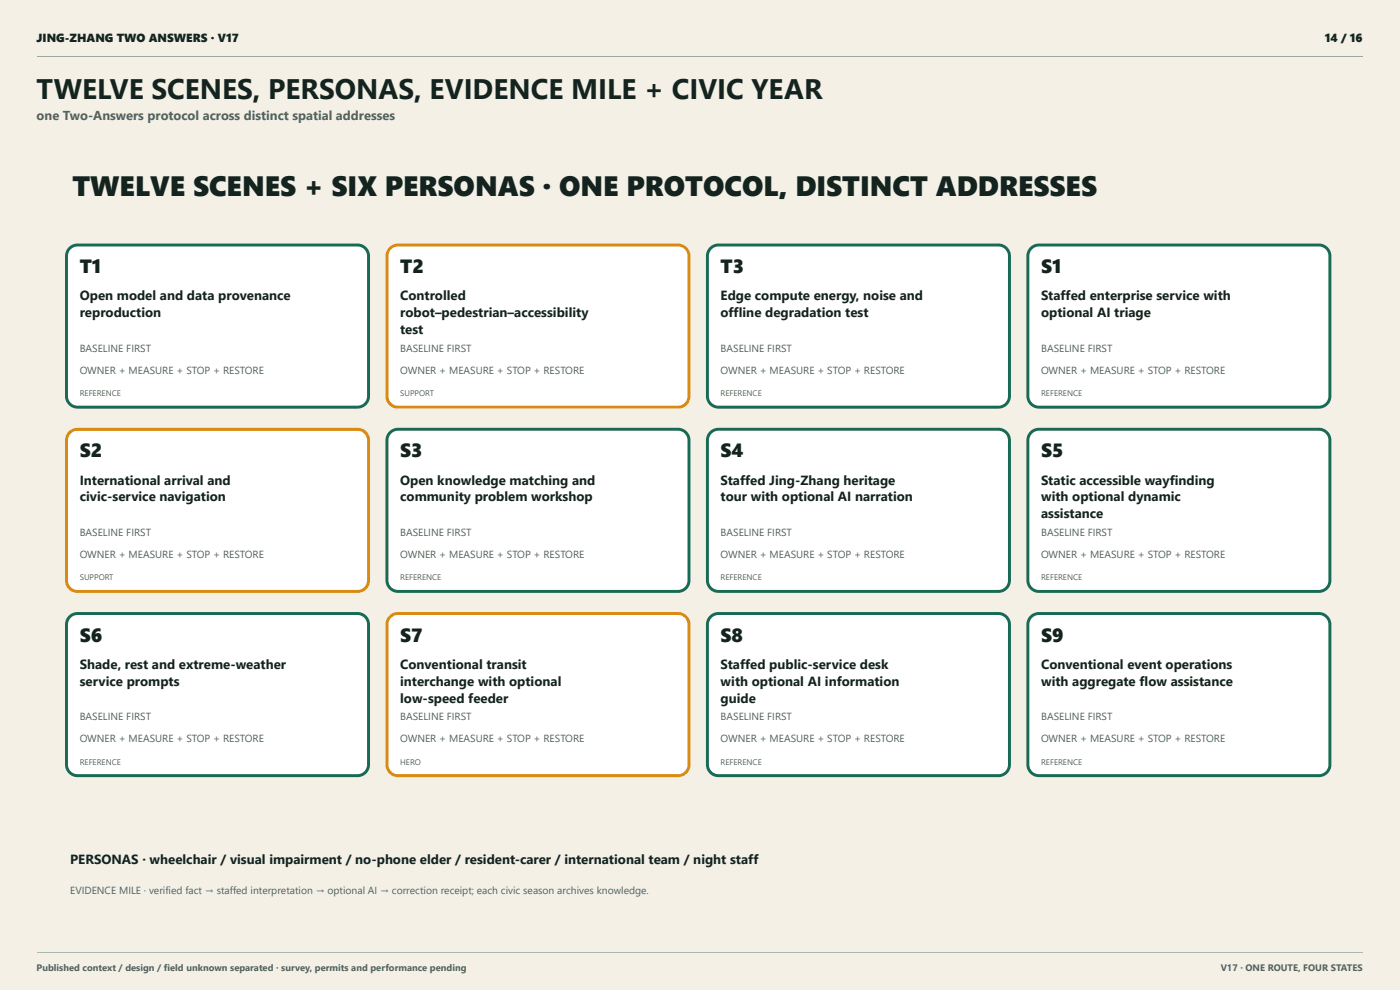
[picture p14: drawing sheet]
<svg xmlns="http://www.w3.org/2000/svg" width="420mm" height="297mm" viewBox="0 0 420 297" stroke-linecap="round" stroke-linejoin="round" font-family="sans-serif">
<defs><g id="words">
<text font-size="8.5" fill="#14231e" x="11" y="29.6">TWELVE SCENES, PERSONAS, EVIDENCE MILE + CIVIC YEAR</text>
<text font-size="8.4" fill="#14231e" x="21.7" y="58.7">TWELVE SCENES + SIX PERSONAS · ONE PROTOCOL, DISTINCT ADDRESSES</text>
<g font-size="5.7" fill="#14231e">
<text x="23.9" y="81.9">T1</text>
<text x="120.1" y="81.9">T2</text>
<text x="216.3" y="81.9">T3</text>
<text x="312.5" y="81.9">S1</text>
<text x="23.9" y="137.2">S2</text>
<text x="120.1" y="137.2">S3</text>
<text x="216.3" y="137.2">S4</text>
<text x="312.5" y="137.2">S5</text>
<text x="23.9" y="192.5">S6</text>
<text x="120.1" y="192.5">S7</text>
<text x="216.3" y="192.5">S8</text>
<text x="312.5" y="192.5">S9</text>
</g>
<g font-size="4" fill="#14231e">
<text x="23.9" y="90.1">Open model and data provenance</text>
<text x="23.9" y="95.2">reproduction</text>
<text x="120.1" y="90.1">Controlled</text>
<text x="120.1" y="95.2">robot–pedestrian–accessibility</text>
<text x="216.3" y="90.1">Edge compute energy, noise and</text>
<text x="216.3" y="95.2">offline degradation test</text>
<text x="312.5" y="90.1">Staffed enterprise service with</text>
<text x="312.5" y="95.2">optional AI triage</text>
<text x="120.1" y="100.3">test</text>
<text x="23.9" y="145.4">International arrival and</text>
<text x="120.1" y="145.4">Open knowledge matching and</text>
<text x="216.3" y="145.4">Staffed Jing-Zhang heritage</text>
<text x="312.5" y="145.4">Static accessible wayfinding</text>
<text x="23.9" y="150.5">civic-service navigation</text>
<text x="120.1" y="150.5">community problem workshop</text>
<text x="216.3" y="150.5">tour with optional AI narration</text>
<text x="312.5" y="150.5">with optional dynamic</text>
<text x="312.5" y="155.5">assistance</text>
<text x="23.9" y="200.6">Shade, rest and extreme-weather</text>
<text x="120.1" y="200.6">Conventional transit</text>
<text x="216.3" y="200.6">Staffed public-service desk</text>
<text x="312.5" y="200.6">Conventional event operations</text>
<text x="23.9" y="205.7">service prompts</text>
<text x="120.1" y="205.7">interchange with optional</text>
<text x="216.3" y="205.7">with optional AI information</text>
<text x="312.5" y="205.7">with aggregate flow assistance</text>
<text x="120.1" y="210.8">low-speed feeder</text>
<text x="216.3" y="210.8">guide</text>
<text x="21.1" y="259.2">PERSONAS · wheelchair / visual impairment / no-phone elder / resident-carer / international team / night staff</text>
</g>
<text font-size="3.9" fill="#52635b" x="11" y="36">one Two-Answers protocol across distinct spatial addresses</text>
<g font-size="3.5" fill="#14231e">
<text x="11" y="12.7">JING-ZHANG TWO ANSWERS · V17</text>
<text x="397.6" y="12.7">14 / 16</text>
</g>
<g font-size="3.1" fill="#52635b">
<text x="23.9" y="105.6">BASELINE FIRST</text>
<text x="120.1" y="105.6">BASELINE FIRST</text>
<text x="216.3" y="105.6">BASELINE FIRST</text>
<text x="312.5" y="105.6">BASELINE FIRST</text>
<text x="23.9" y="112.2">OWNER + MEASURE + STOP + RESTORE</text>
<text x="120.1" y="112.2">OWNER + MEASURE + STOP + RESTORE</text>
<text x="216.3" y="112.2">OWNER + MEASURE + STOP + RESTORE</text>
<text x="312.5" y="112.2">OWNER + MEASURE + STOP + RESTORE</text>
<text x="23.9" y="160.8">BASELINE FIRST</text>
<text x="120.1" y="160.8">BASELINE FIRST</text>
<text x="216.3" y="160.8">BASELINE FIRST</text>
<text x="312.5" y="160.8">BASELINE FIRST</text>
<text x="23.9" y="167.5">OWNER + MEASURE + STOP + RESTORE</text>
<text x="120.1" y="167.5">OWNER + MEASURE + STOP + RESTORE</text>
<text x="216.3" y="167.5">OWNER + MEASURE + STOP + RESTORE</text>
<text x="312.5" y="167.5">OWNER + MEASURE + STOP + RESTORE</text>
<text x="23.9" y="216.1">BASELINE FIRST</text>
<text x="120.1" y="216.1">BASELINE FIRST</text>
<text x="216.3" y="216.1">BASELINE FIRST</text>
<text x="312.5" y="216.1">BASELINE FIRST</text>
<text x="23.9" y="222.8">OWNER + MEASURE + STOP + RESTORE</text>
<text x="120.1" y="222.8">OWNER + MEASURE + STOP + RESTORE</text>
<text x="216.3" y="222.8">OWNER + MEASURE + STOP + RESTORE</text>
<text x="312.5" y="222.8">OWNER + MEASURE + STOP + RESTORE</text>
<text x="21.1" y="268.1">EVIDENCE MILE · verified fact → staffed interpretation → optional AI → correction receipt; each civic season archives knowledge.</text>
</g>
<g font-size="2.8" fill="#52635b">
<text x="11" y="291.3">Published context / design / field unknown separated · survey, permits and performance pending</text>
<text x="366.4" y="291.3">V17 · ONE ROUTE, FOUR STATES</text>
</g>
<g font-size="2.4" fill="#52635b">
<text x="23.9" y="118.8">REFERENCE</text>
<text x="120.1" y="118.8">SUPPORT</text>
<text x="216.3" y="118.8">REFERENCE</text>
<text x="312.5" y="118.8">REFERENCE</text>
<text x="23.9" y="174.1">SUPPORT</text>
<text x="120.1" y="174.1">REFERENCE</text>
<text x="216.3" y="174.1">REFERENCE</text>
<text x="312.5" y="174.1">REFERENCE</text>
<text x="23.9" y="229.4">REFERENCE</text>
<text x="120.1" y="229.4">HERO</text>
<text x="216.3" y="229.4">REFERENCE</text>
<text x="312.5" y="229.4">REFERENCE</text>
</g>
</g></defs>
<g fill="#f4f0e6">
<path d="M0 0h419.9v297.1h-419.9z"/>
<path d="M0 0h420.1v297h-420.1z"/>
<path d="M0 0h419.9v297h-419.9z"/>
</g>
<path d="M11.1 16.8h397.9" fill="none" stroke="#9aa9a0" stroke-width=".3"/>
<path d="M11.1 45.9h398v232.1h-398z" fill="#f4f0e6"/>
<path d="M20.9 74.5l1.1-.7 1.3-.3h84a3.3 3.3 0 0 1 3.3 3.3v42a3.3 3.3 0 0 1-3.3 3.4h-84a3.3 3.3 0 0 1-3.3-3.4v-42l.2-1.2z" fill="#fff"/>
<path d="M20.9 74.5l1.1-.7 1.3-.3h84a3.3 3.3 0 0 1 3.3 3.3v42a3.3 3.3 0 0 1-3.3 3.4h-84a3.3 3.3 0 0 1-3.3-3.4v-42l.2-1.2z" fill="none" stroke="#176b55" stroke-width=".88" stroke-linecap="butt"/>
<path d="M117.1 74.5l1.1-.7 1.3-.3h84a3.3 3.3 0 0 1 3.3 3.3v42a3.3 3.3 0 0 1-3.3 3.4h-84a3.3 3.3 0 0 1-3.4-3.4v-42l.3-1.2z" fill="#fff"/>
<path d="M117.1 74.5l1.1-.7 1.3-.3h84a3.3 3.3 0 0 1 3.3 3.3v42a3.3 3.3 0 0 1-3.3 3.4h-84a3.3 3.3 0 0 1-3.4-3.4v-42l.3-1.2z" fill="none" stroke="#d98a13" stroke-width=".88" stroke-linecap="butt"/>
<path d="M213.3 74.5l1.1-.7 1.2-.3h84.1a3.3 3.3 0 0 1 3.3 3.3v42a3.3 3.3 0 0 1-3.3 3.4h-84.1a3.3 3.3 0 0 1-3.3-3.4v-42l.3-1.2z" fill="#fff"/>
<path d="M213.3 74.5l1.1-.7 1.2-.3h84.1a3.3 3.3 0 0 1 3.3 3.3v42a3.3 3.3 0 0 1-3.3 3.4h-84.1a3.3 3.3 0 0 1-3.3-3.4v-42l.3-1.2z" fill="none" stroke="#176b55" stroke-width=".88" stroke-linecap="butt"/>
<path d="M309.5 74.5l1.1-.7 1.2-.3h84a3.3 3.3 0 0 1 3.4 3.3v42a3.3 3.3 0 0 1-3.4 3.4h-84a3.3 3.3 0 0 1-3.3-3.4v-42l.3-1.2z" fill="#fff"/>
<path d="M309.5 74.5l1.1-.7 1.2-.3h84a3.3 3.3 0 0 1 3.4 3.3v42a3.3 3.3 0 0 1-3.4 3.4h-84a3.3 3.3 0 0 1-3.3-3.4v-42l.3-1.2z" fill="none" stroke="#176b55" stroke-width=".88" stroke-linecap="butt"/>
<path d="M20.9 129.8l1.1-.8 1.3-.2h84a3.3 3.3 0 0 1 3.3 3.3v42a3.3 3.3 0 0 1-3.3 3.3h-84a3.3 3.3 0 0 1-3.3-3.3v-42l.2-1.3z" fill="#fff"/>
<path d="M20.9 129.8l1.1-.8 1.3-.2h84a3.3 3.3 0 0 1 3.3 3.3v42a3.3 3.3 0 0 1-3.3 3.3h-84a3.3 3.3 0 0 1-3.3-3.3v-42l.2-1.3z" fill="none" stroke="#d98a13" stroke-width=".88" stroke-linecap="butt"/>
<path d="M117.1 129.8l1.1-.8 1.3-.2h84a3.3 3.3 0 0 1 3.3 3.3v42a3.3 3.3 0 0 1-3.3 3.3h-84a3.3 3.3 0 0 1-3.4-3.3v-42l.3-1.3z" fill="#fff"/>
<path d="M117.1 129.8l1.1-.8 1.3-.2h84a3.3 3.3 0 0 1 3.3 3.3v42a3.3 3.3 0 0 1-3.3 3.3h-84a3.3 3.3 0 0 1-3.4-3.3v-42l.3-1.3z" fill="none" stroke="#176b55" stroke-width=".88" stroke-linecap="butt"/>
<path d="M213.3 129.8l1.1-.8 1.2-.2h84.1a3.3 3.3 0 0 1 3.3 3.3v42a3.3 3.3 0 0 1-3.3 3.3h-84.1a3.3 3.3 0 0 1-3.3-3.3v-42l.3-1.3z" fill="#fff"/>
<path d="M213.3 129.8l1.1-.8 1.2-.2h84.1a3.3 3.3 0 0 1 3.3 3.3v42a3.3 3.3 0 0 1-3.3 3.3h-84.1a3.3 3.3 0 0 1-3.3-3.3v-42l.3-1.3z" fill="none" stroke="#176b55" stroke-width=".88" stroke-linecap="butt"/>
<path d="M309.5 129.8l1.1-.8 1.2-.2h84a3.3 3.3 0 0 1 3.4 3.3v42a3.3 3.3 0 0 1-3.4 3.3h-84a3.3 3.3 0 0 1-3.3-3.3v-42l.3-1.3z" fill="#fff"/>
<path d="M309.5 129.8l1.1-.8 1.2-.2h84a3.3 3.3 0 0 1 3.4 3.3v42a3.3 3.3 0 0 1-3.4 3.3h-84a3.3 3.3 0 0 1-3.3-3.3v-42l.3-1.3z" fill="none" stroke="#176b55" stroke-width=".88" stroke-linecap="butt"/>
<path d="M20.9 185l1.1-.7 1.3-.2h84a3.3 3.3 0 0 1 3.3 3.3v42a3.3 3.3 0 0 1-3.3 3.3h-84a3.3 3.3 0 0 1-3.3-3.3v-42l.2-1.3z" fill="#fff"/>
<path d="M20.9 185l1.1-.7 1.3-.2h84a3.3 3.3 0 0 1 3.3 3.3v42a3.3 3.3 0 0 1-3.3 3.3h-84a3.3 3.3 0 0 1-3.3-3.3v-42l.2-1.3z" fill="none" stroke="#176b55" stroke-width=".88" stroke-linecap="butt"/>
<path d="M117.1 185l1.1-.7 1.3-.2h84a3.3 3.3 0 0 1 3.3 3.3v42a3.3 3.3 0 0 1-3.3 3.3h-84a3.3 3.3 0 0 1-3.4-3.3v-42l.3-1.3z" fill="#fff"/>
<path d="M117.1 185l1.1-.7 1.3-.2h84a3.3 3.3 0 0 1 3.3 3.3v42a3.3 3.3 0 0 1-3.3 3.3h-84a3.3 3.3 0 0 1-3.4-3.3v-42l.3-1.3z" fill="none" stroke="#d98a13" stroke-width=".88" stroke-linecap="butt"/>
<path d="M213.3 185l1.1-.7 1.2-.2h84.1a3.3 3.3 0 0 1 3.3 3.3v42a3.3 3.3 0 0 1-3.3 3.3h-84.1a3.3 3.3 0 0 1-3.3-3.3v-42l.3-1.3z" fill="#fff"/>
<path d="M213.3 185l1.1-.7 1.2-.2h84.1a3.3 3.3 0 0 1 3.3 3.3v42a3.3 3.3 0 0 1-3.3 3.3h-84.1a3.3 3.3 0 0 1-3.3-3.3v-42l.3-1.3z" fill="none" stroke="#176b55" stroke-width=".88" stroke-linecap="butt"/>
<path d="M309.5 185l1.1-.7 1.2-.2h84a3.3 3.3 0 0 1 3.4 3.3v42a3.3 3.3 0 0 1-3.4 3.3h-84a3.3 3.3 0 0 1-3.3-3.3v-42l.3-1.3z" fill="#fff"/>
<path d="M309.5 185l1.1-.7 1.2-.2h84a3.3 3.3 0 0 1 3.4 3.3v42a3.3 3.3 0 0 1-3.4 3.3h-84a3.3 3.3 0 0 1-3.3-3.3v-42l.3-1.3z" fill="none" stroke="#176b55" stroke-width=".88" stroke-linecap="butt"/>
<path d="M11.1 285.9h397.9" fill="none" stroke="#aeb9b2" stroke-width=".3"/>
<use href="#words"/>
</svg>
